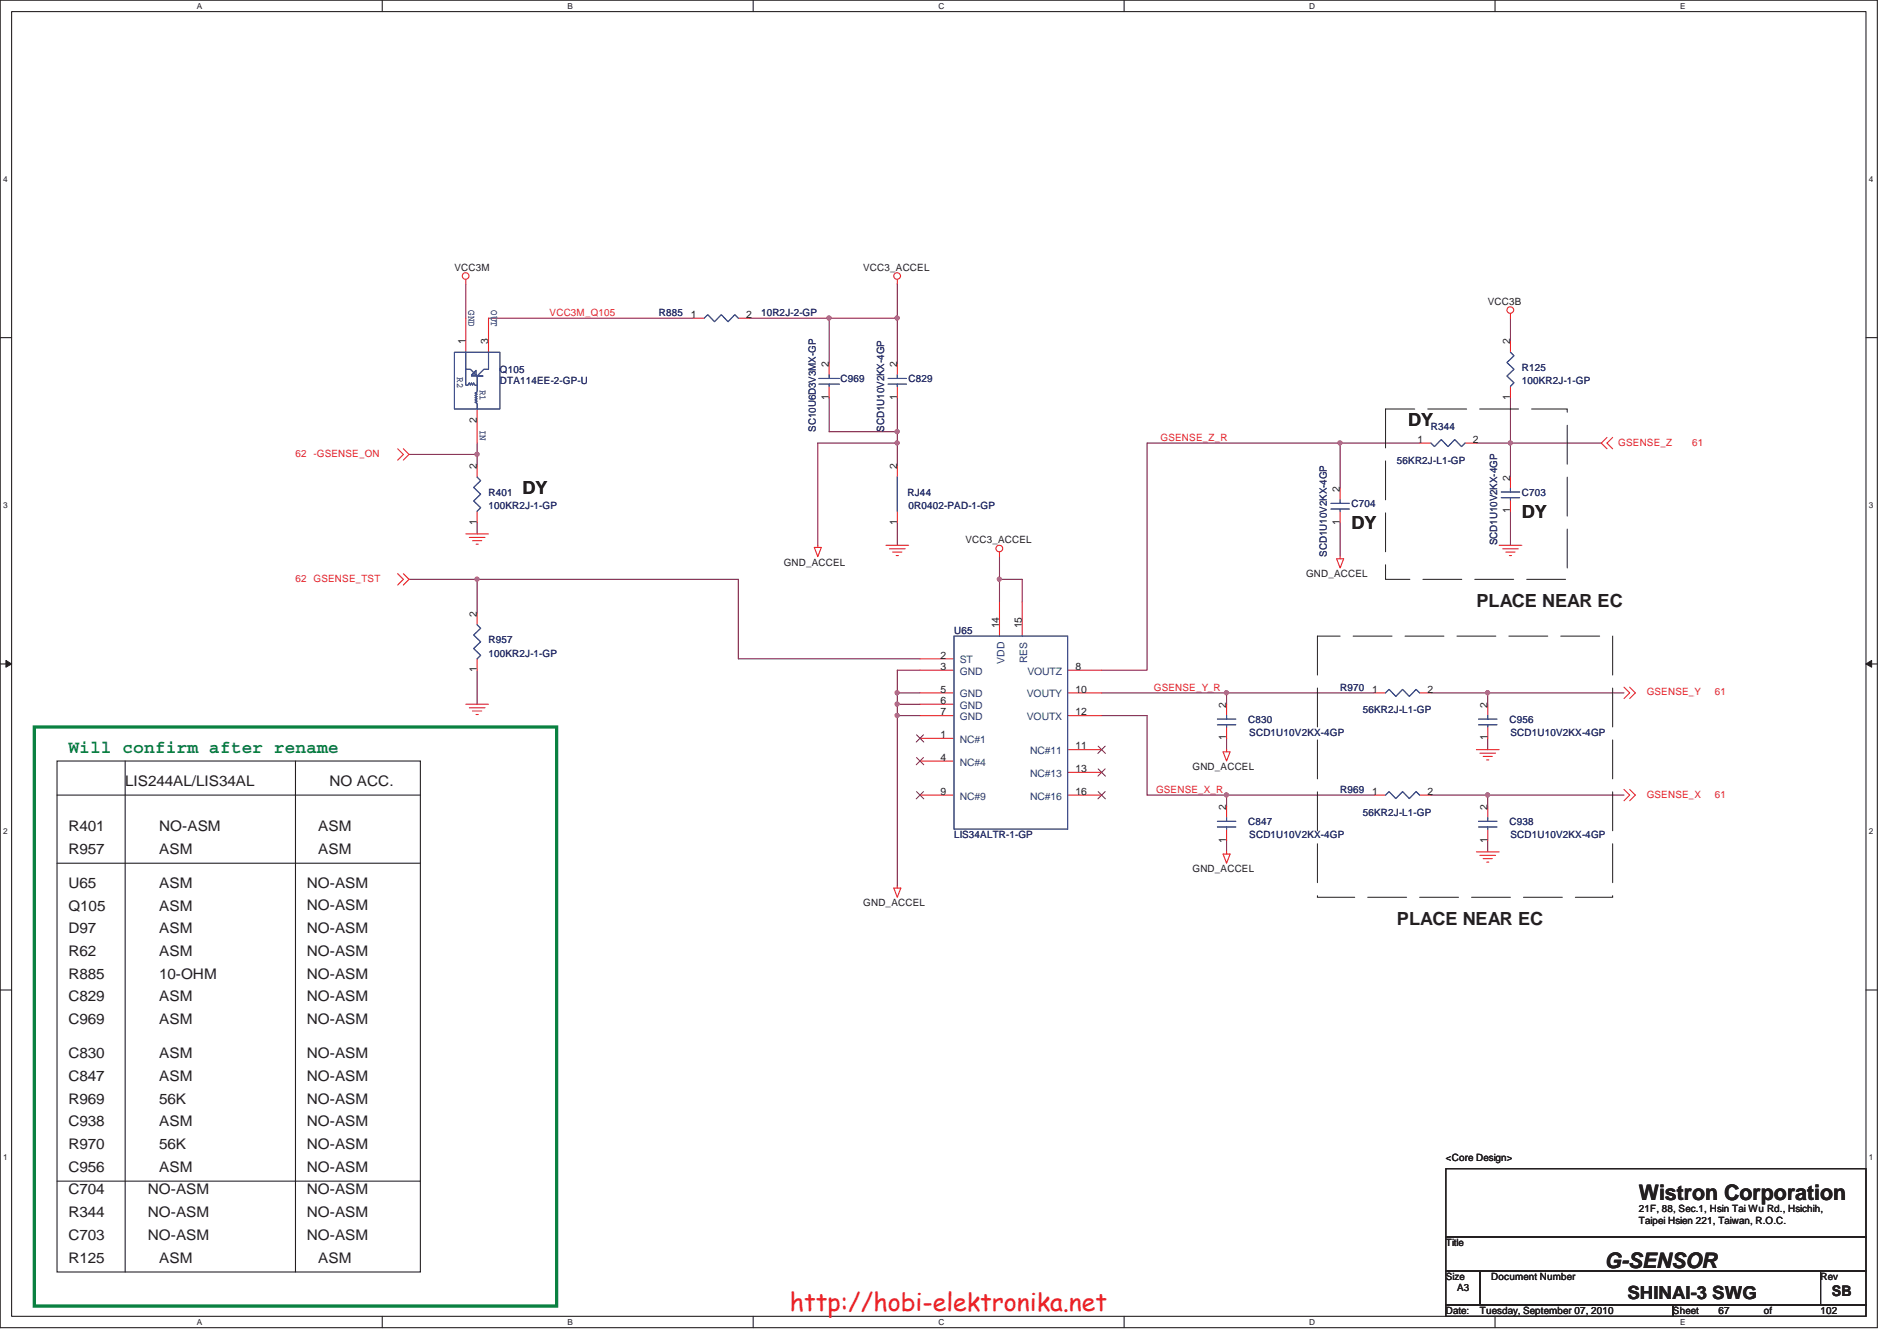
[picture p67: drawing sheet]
<svg xmlns="http://www.w3.org/2000/svg" width="297mm" height="210mm" viewBox="0 0 297 210" stroke-linecap="round" stroke-linejoin="round" font-family="sans-serif">
<defs><g id="words">
<text font-size="3.9" fill="#ed2024" x="123.7" y="205.2">http://hobi-elektronika.net</text>
<g font-size="3.3" fill="#231f20">
<text x="256.6" y="187.9">Wistron Corporation</text>
<text x="251.3" y="198.5">G-SENSOR</text>
</g>
<g font-size="2.8" fill="#231f20">
<text x="220.5" y="66.7">DY</text>
<text x="81.8" y="77.3">DY</text>
<text x="211.6" y="82.8">DY</text>
<text x="238.3" y="81.1">DY</text>
<text x="231.2" y="95.1">PLACE NEAR EC</text>
<text x="218.7" y="144.9">PLACE NEAR EC</text>
<text x="254.8" y="203.4">SHINAI-3 SWG</text>
</g>
<text font-size="2.8" fill="#0a8141" x="10.7" y="118">Will confirm after rename</text>
<g font-size="2.3" fill="#231f20">
<text x="19.6" y="123">LIS244AL/LIS34AL</text>
<text x="51.6" y="123">NO ACC.</text>
<text x="10.7" y="130.1">R401</text>
<text x="24.9" y="130.1">NO-ASM</text>
<text x="49.8" y="130.1">ASM</text>
<text x="10.7" y="133.7">R957</text>
<text x="24.9" y="133.7">ASM</text>
<text x="49.8" y="133.7">ASM</text>
<text x="10.7" y="139">U65</text>
<text x="10.7" y="142.6">Q105</text>
<text x="24.9" y="142.6">ASM</text>
<text x="24.9" y="139">ASM</text>
<text x="48" y="142.6">NO-ASM</text>
<text x="48" y="139">NO-ASM</text>
<text x="10.7" y="146.1">D97</text>
<text x="10.7" y="149.7">R62</text>
<text x="24.9" y="149.7">ASM</text>
<text x="24.9" y="146.1">ASM</text>
<text x="48" y="149.7">NO-ASM</text>
<text x="48" y="146.1">NO-ASM</text>
<text x="10.7" y="153.2">R885</text>
<text x="24.9" y="153.2">10-OHM</text>
<text x="48" y="153.2">NO-ASM</text>
<text x="10.7" y="156.8">C829</text>
<text x="10.7" y="160.4">C969</text>
<text x="24.9" y="160.4">ASM</text>
<text x="24.9" y="156.8">ASM</text>
<text x="48" y="160.4">NO-ASM</text>
<text x="48" y="156.8">NO-ASM</text>
<text x="10.7" y="165.7">C830</text>
<text x="24.9" y="165.7">ASM</text>
<text x="48" y="165.7">NO-ASM</text>
<text x="10.7" y="169.3">C847</text>
<text x="10.7" y="172.8">R969</text>
<text x="24.9" y="169.3">ASM</text>
<text x="24.9" y="172.8">56K</text>
<text x="48" y="172.8">NO-ASM</text>
<text x="48" y="169.2">NO-ASM</text>
<text x="10.7" y="176.4">C938</text>
<text x="10.7" y="179.9">R970</text>
<text x="24.9" y="176.4">ASM</text>
<text x="24.9" y="179.9">56K</text>
<text x="48" y="179.9">NO-ASM</text>
<text x="48" y="176.4">NO-ASM</text>
<text x="10.7" y="183.5">C956</text>
<text x="24.9" y="183.5">ASM</text>
<text x="48" y="183.5">NO-ASM</text>
<text x="10.7" y="187">C704</text>
<text x="10.7" y="190.6">R344</text>
<text x="23.2" y="190.6">NO-ASM</text>
<text x="23.2" y="187">NO-ASM</text>
<text x="48" y="190.6">NO-ASM</text>
<text x="48" y="187">NO-ASM</text>
<text x="10.7" y="194.1">C703</text>
<text x="10.7" y="197.7">R125</text>
<text x="23.2" y="194.1">NO-ASM</text>
<text x="24.9" y="197.7">ASM</text>
<text x="48" y="194.1">NO-ASM</text>
<text x="49.8" y="197.7">ASM</text>
<text x="286.8" y="202.9">SB</text>
</g>
<g font-size="1.6" fill="#231f20">
<text x="71.2" y="42.4">VCC3M</text>
<text x="135.2" y="42.4">VCC3_ACCEL</text>
<text x="233" y="47.7">VCC3B</text>
<text x="72.9" y="53.9" transform="rotate(-90 72.9 53.9)">1</text>
<text x="76.5" y="53.9" transform="rotate(-90 76.5 53.9)">3</text>
<text x="108.2" y="49.8">1</text>
<text x="116.8" y="49.8">2</text>
<text x="236.5" y="53.9" transform="rotate(-90 236.5 53.9)">2</text>
<text x="129.8" y="57.5" transform="rotate(-90 129.8 57.5)">2</text>
<text x="140.5" y="57.5" transform="rotate(-90 140.5 57.5)">2</text>
<text x="129.8" y="62.6" transform="rotate(-90 129.8 62.6)">1</text>
<text x="140.5" y="62.6" transform="rotate(-90 140.5 62.6)">1</text>
<text x="236.5" y="62.6" transform="rotate(-90 236.5 62.6)">1</text>
<text x="74.7" y="66.2" transform="rotate(-90 74.7 66.2)">2</text>
<text x="222" y="69.3">1</text>
<text x="230.6" y="69.3">2</text>
<text x="74.7" y="73.5" transform="rotate(-90 74.7 73.5)">2</text>
<text x="140.5" y="73.5" transform="rotate(-90 140.5 73.5)">2</text>
<text x="209.8" y="77" transform="rotate(-90 209.8 77)">2</text>
<text x="236.5" y="75.3" transform="rotate(-90 236.5 75.3)">2</text>
<text x="74.7" y="82.2" transform="rotate(-90 74.7 82.2)">1</text>
<text x="140.5" y="82.2" transform="rotate(-90 140.5 82.2)">1</text>
<text x="209.8" y="82.2" transform="rotate(-90 209.8 82.2)">1</text>
<text x="236.5" y="80.4" transform="rotate(-90 236.5 80.4)">1</text>
<text x="122.7" y="88.6">GND_ACCEL</text>
<text x="151.2" y="85">VCC3_ACCEL</text>
<text x="204.5" y="90.4">GND_ACCEL</text>
<text x="74.7" y="96.6" transform="rotate(-90 74.7 96.6)">2</text>
<text x="156.5" y="98.4" transform="rotate(-90 156.5 98.4)">14</text>
<text x="160" y="98.4" transform="rotate(-90 160 98.4)">15</text>
<text x="74.7" y="105.3" transform="rotate(-90 74.7 105.3)">1</text>
<text x="147.3" y="103.1">2</text>
<text x="147.3" y="104.9">3</text>
<text x="168.4" y="104.9">8</text>
<text x="147.3" y="108.5">5</text>
<text x="147.3" y="110.2">6</text>
<text x="147.3" y="112">7</text>
<text x="168.4" y="108.5">10</text>
<text x="168.4" y="112">12</text>
<text x="192" y="110.8" transform="rotate(-90 192 110.8)">2</text>
<text x="214.8" y="108.5">1</text>
<text x="223.5" y="108.5">2</text>
<text x="232.9" y="110.8" transform="rotate(-90 232.9 110.8)">2</text>
<text x="147.3" y="115.6">1</text>
<text x="147.3" y="119.1">4</text>
<text x="168.4" y="117.3">11</text>
<text x="192" y="115.9" transform="rotate(-90 192 115.9)">1</text>
<text x="232.9" y="115.9" transform="rotate(-90 232.9 115.9)">1</text>
<text x="147.3" y="124.5">9</text>
<text x="168.4" y="124.5">16</text>
<text x="168.4" y="120.9">13</text>
<text x="186.7" y="120.6">GND_ACCEL</text>
<text x="214.8" y="124.5">1</text>
<text x="223.5" y="124.5">2</text>
<text x="192" y="131.9" transform="rotate(-90 192 131.9)">1</text>
<text x="192" y="126.8" transform="rotate(-90 192 126.8)">2</text>
<text x="232.9" y="131.9" transform="rotate(-90 232.9 131.9)">1</text>
<text x="232.9" y="126.8" transform="rotate(-90 232.9 126.8)">2</text>
<text x="186.7" y="136.6">GND_ACCEL</text>
<text x="135.2" y="141.9">GND_ACCEL</text>
<text x="226.4" y="181.8">&lt;Core Design&gt;</text>
<text x="256.6" y="189.8">21F, 88, Sec.1, Hsin Tai Wu Rd., Hsichih,</text>
<text x="256.6" y="191.6">Taipei Hsien 221, Taiwan, R.O.C.</text>
<text x="226.4" y="195.1">Title</text>
<text x="226.4" y="200.4">Size</text>
<text x="228.2" y="202.2">A3</text>
<text x="233.5" y="200.4">Document Number</text>
<text x="285.1" y="200.4">Rev</text>
<text x="226.4" y="205.8">Date:</text>
<text x="231.7" y="205.8">Tuesday, September 07, 2010</text>
<text x="262" y="205.8">Sheet</text>
<text x="269.1" y="205.8">67</text>
<text x="276.2" y="205.8">of</text>
<text x="285.1" y="205.8">102</text>
</g>
<g font-size="1.6" fill="#3a53a4">
<text x="73.4" y="48.6" transform="rotate(90 73.4 48.6)">GND</text>
<text x="76.9" y="48.6" transform="rotate(90 76.9 48.6)">OUT</text>
<text x="71.6" y="59.1" transform="rotate(90 71.6 59.1)">R2</text>
<text x="75.1" y="61" transform="rotate(90 75.1 61)">R1</text>
<text x="75.1" y="67.3" transform="rotate(90 75.1 67.3)">IN</text>
</g>
<g font-size="1.6" fill="#ec2426">
<text x="86.1" y="49.5">VCC3M_Q105</text>
<text x="46.3" y="71.5">62 -GSENSE_ON</text>
<text x="181.7" y="69">GSENSE_Z_R</text>
<text x="253.4" y="69.8">GSENSE_Z</text>
<text x="265" y="69.8">61</text>
<text x="46.3" y="91.1">62 GSENSE_TST</text>
<text x="180.7" y="108.2">GSENSE_Y_R</text>
<text x="257.8" y="108.9">GSENSE_Y</text>
<text x="268.5" y="108.9">61</text>
<text x="181" y="124.2">GSENSE_X_R</text>
<text x="257.8" y="124.9">GSENSE_X</text>
<text x="268.5" y="124.9">61</text>
</g>
<g font-size="1.6" fill="#2d2d72">
<text x="103.2" y="49.5">R885</text>
<text x="119.2" y="49.5">10R2J-2-GP</text>
<text x="78.3" y="58.4">Q105</text>
<text x="131.6" y="59.8">C969</text>
<text x="142.3" y="59.8">C829</text>
<text x="238.3" y="58">R125</text>
<text x="78.3" y="60.2">DTA114EE-2-GP-U</text>
<text x="238.3" y="60.2">100KR2J-1-GP</text>
<text x="127.8" y="67.6" transform="rotate(-90 127.8 67.6)">SC10U6D3V3MX-GP</text>
<text x="138.4" y="67.6" transform="rotate(-90 138.4 67.6)">SCD1U10V2KX-4GP</text>
<text x="224.1" y="67.3">R344</text>
<text x="76.5" y="77.6">R401</text>
<text x="142.1" y="77.6">RJ44</text>
<text x="218.7" y="72.6">56KR2J-L1-GP</text>
<text x="238.3" y="77.6">C703</text>
<text x="76.5" y="79.7">100KR2J-1-GP</text>
<text x="142.3" y="79.7">0R0402-PAD-1-GP</text>
<text x="211.6" y="79.4">C704</text>
<text x="207.8" y="87.2" transform="rotate(-90 207.8 87.2)">SCD1U10V2KX-4GP</text>
<text x="234.4" y="85.4" transform="rotate(-90 234.4 85.4)">SCD1U10V2KX-4GP</text>
<text x="76.5" y="100.7">R957</text>
<text x="149.4" y="99.3">U65</text>
<text x="76.5" y="102.8">100KR2J-1-GP</text>
<text x="195.4" y="113.2">C830</text>
<text x="209.8" y="108.2">R970</text>
<text x="213.4" y="111.7">56KR2J-L1-GP</text>
<text x="236.3" y="113.2">C956</text>
<text x="195.6" y="115.3">SCD1U10V2KX-4GP</text>
<text x="236.5" y="115.3">SCD1U10V2KX-4GP</text>
<text x="209.8" y="124.2">R969</text>
<text x="149.4" y="131.3">LIS34ALTR-1-GP</text>
<text x="195.4" y="129.2">C847</text>
<text x="195.6" y="131.3">SCD1U10V2KX-4GP</text>
<text x="213.4" y="127.7">56KR2J-L1-GP</text>
<text x="236.3" y="129.2">C938</text>
<text x="236.5" y="131.3">SCD1U10V2KX-4GP</text>
</g>
<g font-size="1.6" fill="#1d437e">
<text x="150.3" y="103.9">ST</text>
<text x="150.3" y="105.7">GND</text>
<text x="157.3" y="104" transform="rotate(-90 157.3 104)">VDD</text>
<text x="160.8" y="103.9" transform="rotate(-90 160.8 103.9)">RES</text>
<text x="160.9" y="105.7">VOUTZ</text>
<text x="150.3" y="109.2">GND</text>
<text x="150.3" y="111">GND</text>
<text x="150.3" y="112.8">GND</text>
<text x="160.8" y="109.2">VOUTY</text>
<text x="160.8" y="112.8">VOUTX</text>
<text x="150.3" y="116.3">NC#1</text>
<text x="150.3" y="119.9">NC#4</text>
<text x="161.3" y="118.1">NC#11</text>
<text x="150.3" y="125.2">NC#9</text>
<text x="161.3" y="125.2">NC#16</text>
<text x="161.3" y="121.7">NC#13</text>
</g>
<g font-size="1.3" fill="#231f20">
<text x="30.8" y="1.4">A</text>
<text x="88.9" y="1.4">B</text>
<text x="146.9" y="1.4">C</text>
<text x="205" y="1.4">D</text>
<text x="263.1" y="1.4">E</text>
<text x=".5" y="28.5">4</text>
<text x="292.6" y="28.5">4</text>
<text x=".5" y="79.5">3</text>
<text x="292.6" y="79.5">3</text>
<text x=".5" y="130.6">2</text>
<text x="292.6" y="130.6">2</text>
<text x=".5" y="181.7">1</text>
<text x="292.6" y="181.7">1</text>
<text x="30.8" y="207.4">A</text>
<text x="88.9" y="207.4">B</text>
<text x="146.9" y="207.4">C</text>
<text x="205" y="207.4">D</text>
<text x="263.1" y="207.4">E</text>
</g>
</g></defs>
<path d="M0 0h294v207.9h-294zM1.8 1.8h290.4v204.3h-290.4z" fill="none" stroke="#231f20" stroke-width=".17"/>
<g fill="#fff">
<path d="M30.8 .2h.8v1.4h-.8z"/>
<path d="M30.8 206.3h.8v1.4h-.8z"/>
</g>
<path d="M59.9 0v1.8M59.9 206.1v1.8" fill="none" stroke="#231f20" stroke-width=".17"/>
<g fill="#fff">
<path d="M88.9 .2h.8v1.4h-.8z"/>
<path d="M88.9 206.3h.8v1.4h-.8z"/>
</g>
<path d="M117.9 0v1.8M117.9 206.1v1.8" fill="none" stroke="#231f20" stroke-width=".17"/>
<g fill="#fff">
<path d="M146.9 .2h.9v1.4h-.9z"/>
<path d="M146.9 206.3h.9v1.4h-.9z"/>
</g>
<path d="M176 0v1.8M176 206.1v1.8" fill="none" stroke="#231f20" stroke-width=".17"/>
<g fill="#fff">
<path d="M205 .2h.9v1.4h-.9z"/>
<path d="M205 206.3h.9v1.4h-.9z"/>
</g>
<path d="M234.1 0v1.8M234.1 206.1v1.8" fill="none" stroke="#231f20" stroke-width=".17"/>
<g fill="#fff">
<path d="M263.1 .2h.8v1.4h-.8z"/>
<path d="M263.1 206.3h.8v1.4h-.8z"/>
<path d="M.5 27.3h.7v1.4h-.7z"/>
<path d="M292.6 27.3h.7v1.4h-.7z"/>
<path d="M.5 78.4h.7v1.4h-.7z"/>
<path d="M292.6 78.4h.7v1.4h-.7z"/>
</g>
<path d="M0 52.9h1.8M292.2 52.9h1.8" fill="none" stroke="#231f20" stroke-width=".17"/>
<g fill="#fff">
<path d="M.5 129.5h.7v1.4h-.7z"/>
<path d="M292.6 129.5h.7v1.4h-.7z"/>
</g>
<path d="M0 104h1.8M292.2 104h1.8" fill="none" stroke="#231f20" stroke-width=".17"/>
<path d="M.9 103.4l.9 .6-.9 .5z" fill="#231f20"/>
<path d="M.9 103.4l.9 .6-.9 .5z" fill="none" stroke="#231f20" stroke-width=".16"/>
<path d="M292.2 104l.9-.6v1.1z" fill="#231f20"/>
<path d="M292.2 104l.9-.6v1.1z" fill="none" stroke="#231f20" stroke-width=".16"/>
<g fill="#fff">
<path d="M.5 180.5h.7v1.4h-.7z"/>
<path d="M292.6 180.5h.7v1.4h-.7z"/>
</g>
<path d="M0 155h1.8M292.2 155h1.8" fill="none" stroke="#231f20" stroke-width=".17"/>
<path d="M140.5 108.5v1.8" fill="none" stroke="#7f1542" stroke-width=".17"/>
<circle cx="140.5" cy="108.5" r=".32" fill="#b8529f"/>
<circle cx="140.5" cy="108.5" r=".32" fill="none" stroke="#b8529f" stroke-width=".17"/>
<path d="M140.5 110.3h3.6M140.5 104.9h3.6M140.5 112.1h3.6" fill="none" stroke="#7f1542" stroke-width=".17"/>
<circle cx="140.5" cy="112" r=".32" fill="#b8529f"/>
<circle cx="140.5" cy="112" r=".32" fill="none" stroke="#b8529f" stroke-width=".17"/>
<path d="M64 71.2h10.7" fill="none" stroke="#7f1542" stroke-width=".17"/>
<circle cx="74.7" cy="71.1" r=".32" fill="#b8529f"/>
<circle cx="74.7" cy="71.1" r=".32" fill="none" stroke="#b8529f" stroke-width=".17"/>
<path d="M72.9 44.5v5.3M74.7 69.4v3.5M129.8 62.3v5.3h10.7v-5.3M74.7 81.8v1.8M156.5 94.3v-3.6h3.6v3.6" fill="none" stroke="#7f1542" stroke-width=".17"/>
<circle cx="156.5" cy="90.7" r=".32" fill="#b8529f"/>
<circle cx="156.5" cy="90.7" r=".32" fill="none" stroke="#b8529f" stroke-width=".17"/>
<path d="M140.5 49.8v7.1" fill="none" stroke="#7f1542" stroke-width=".17"/>
<circle cx="140.5" cy="49.8" r=".32" fill="#b8529f"/>
<circle cx="140.5" cy="49.8" r=".32" fill="none" stroke="#b8529f" stroke-width=".17"/>
<path d="M115.6 103.2h28.5M140.5 110.3v1.8" fill="none" stroke="#7f1542" stroke-width=".17"/>
<circle cx="140.5" cy="110.2" r=".32" fill="#b8529f"/>
<circle cx="140.5" cy="110.2" r=".32" fill="none" stroke="#b8529f" stroke-width=".17"/>
<path d="M76.5 49.8h32M117.4 49.8h12.4v7.1" fill="none" stroke="#7f1542" stroke-width=".17"/>
<circle cx="129.8" cy="49.8" r=".32" fill="#b8529f"/>
<circle cx="129.8" cy="49.8" r=".32" fill="none" stroke="#b8529f" stroke-width=".17"/>
<path d="M115.6 90.7h-40.9v5.4" fill="none" stroke="#7f1542" stroke-width=".17"/>
<circle cx="74.7" cy="90.7" r=".32" fill="#b8529f"/>
<circle cx="74.7" cy="90.7" r=".32" fill="none" stroke="#b8529f" stroke-width=".17"/>
<path d="M129.8 49.8h10.7M140.5 69.4v3.5M64 90.7h10.7M156.5 87.2v3.5M74.7 104.9v5.4" fill="none" stroke="#7f1542" stroke-width=".17"/>
<circle cx="140.5" cy="69.4" r=".32" fill="#b8529f"/>
<circle cx="140.5" cy="69.4" r=".32" fill="none" stroke="#b8529f" stroke-width=".17"/>
<path d="M140.5 67.6v1.8h-12.4v16M140.5 81.8v3.6" fill="none" stroke="#7f1542" stroke-width=".17"/>
<circle cx="140.5" cy="67.6" r=".32" fill="#b8529f"/>
<circle cx="140.5" cy="67.6" r=".32" fill="none" stroke="#b8529f" stroke-width=".17"/>
<path d="M140.5 44.5v5.3M231.2 69.4h5.3v5.3M115.6 90.7v12.5M140.5 112.1v26.6" fill="none" stroke="#7f1542" stroke-width=".17"/>
<circle cx="236.5" cy="69.4" r=".32" fill="#b8529f"/>
<circle cx="236.5" cy="69.4" r=".32" fill="none" stroke="#b8529f" stroke-width=".17"/>
<path d="M236.5 49.8v3.6M236.5 62.3v7.1h14.2M236.5 80v5.4M192.1 115.6v1.8M192.1 108.5h23.1M224.1 108.5h8.9M192.1 124.5v1.8M254.3 124.5h-30.2" fill="none" stroke="#7f1542" stroke-width=".17"/>
<circle cx="232.9" cy="124.5" r=".32" fill="#b8529f"/>
<circle cx="232.9" cy="124.5" r=".32" fill="none" stroke="#b8529f" stroke-width=".17"/>
<path d="M254.3 108.5h-21.3v1.8M192.1 131.6v1.8M233 131.6v1.8" fill="none" stroke="#7f1542" stroke-width=".17"/>
<circle cx="232.9" cy="108.5" r=".32" fill="#b8529f"/>
<circle cx="232.9" cy="108.5" r=".32" fill="none" stroke="#b8529f" stroke-width=".17"/>
<path d="M172.5 108.5h19.6v1.8M233 115.6v1.8M179.6 124.5h12.5M233 124.5v1.8" fill="none" stroke="#7f1542" stroke-width=".17"/>
<circle cx="192" cy="108.5" r=".32" fill="#b8529f"/>
<circle cx="192" cy="108.5" r=".32" fill="none" stroke="#b8529f" stroke-width=".17"/>
<path d="M192.1 124.5h23.1" fill="none" stroke="#7f1542" stroke-width=".17"/>
<circle cx="192" cy="124.5" r=".32" fill="#b8529f"/>
<circle cx="192" cy="124.5" r=".32" fill="none" stroke="#b8529f" stroke-width=".17"/>
<path d="M222.3 69.4h-12.5v7.1M209.8 81.8v5.4M140.5 104.9v3.6h3.6" fill="none" stroke="#7f1542" stroke-width=".17"/>
<circle cx="209.8" cy="69.4" r=".32" fill="#b8529f"/>
<circle cx="209.8" cy="69.4" r=".32" fill="none" stroke="#b8529f" stroke-width=".17"/>
<path d="M209.8 69.4h-30.2v35.5h-7.1M172.5 112.1h7.1v12.4" fill="none" stroke="#7f1542" stroke-width=".17"/>
<g fill="none" stroke="#ec2426" stroke-width=".17">
<path d="M72.9 49.8v5.4M72.9 43.8v.7M76.5 49.8v5.4M108.5 49.8h1.8M115.6 49.8h1.8M129.8 56.9v1.8M140.5 43.8v.7M140.5 56.9v1.8M236.5 49.1v.7M236.5 53.4v1.8M62.3 70.3l.9 .9-.9 .8M63.2 70.3l.8 .9-.8 .8"/>
<path d="M74.7 64v5.4M74.7 72.9v1.8M129.8 60.5v1.8M140.5 60.5v1.8M140.5 72.9v1.8M209.8 76.5v1.8M222.3 69.4h1.8M229.4 69.4h1.8M236.5 60.5v1.8M236.5 74.7v1.8M236.5 78.3v1.7M251.6 68.5l-.9 .9 .9 .9"/>
<path d="M252.5 68.5l-.9 .9 .9 .9M62.3 89.8l.9 .9-.9 .9M63.2 89.8l.8 .9-.8 .9M72.9 83.6h3.6M73.5 84.2h2.4M74 84.7h1.4M74.5 85.2h.4M74.7 80v1.8M74.7 96.1v1.7M127.5 85.7h1.1l-.5 1.5zM128.1 85.4v.3M138.7 85.4h3.6"/>
<path d="M139.3 85.9h2.4M139.8 86.4h1.4M140.3 87h.4M140.5 80v1.8M156.5 86.4v.8M156.5 94.3v5.3M160.1 94.3v5.3M209.3 87.5h1.1l-.6 1.4zM209.8 80v1.8M209.8 87.2v.3M234.7 85.4h3.6M235.3 85.9h2.4"/>
<path d="M235.8 86.4h1.4M236.3 87h.4M72.9 110.3h3.6M73.5 110.8h2.4M74 111.3h1.4M74.5 111.9h.4M74.7 103.2v1.7M144.1 110.3h5.3M144.1 103.2h5.3M144.1 104.9h5.3M144.1 108.5h5.3M144.1 112.1h5.3"/>
<path d="M144.1 115.6h5.3M144.1 119.2h5.3M167.2 117.4h5.3M167.2 104.9h5.3M167.2 108.5h5.3M167.2 112.1h5.3M191.5 117.7h1.1l-.5 1.5zM192.1 110.3v1.8M192.1 113.8v1.8M192.1 117.4v.3M215.2 108.5h1.8M222.3 108.5h1.8"/>
<path d="M231.2 117.4h3.5M231.7 117.9h2.5M232.2 118.4h1.5M232.8 119h.3M233 110.3v1.8M233 113.8v1.8M254.3 107.6l.9 .9-.9 .9M255.2 107.6l.9 .9-.9 .9M140 139.1h1.1l-.6 1.4zM140.5 138.7v.4M144.1 124.5h5.3M167.2 124.5h5.3"/>
<path d="M167.2 120.9h5.3M191.5 133.7h1.1l-.5 1.5zM192.1 126.3v1.8M192.1 129.8v1.8M192.1 133.4v.3M215.2 124.5h1.8M222.3 124.5h1.8M231.2 133.4h3.5M231.7 133.9h2.5M232.2 134.4h1.5M232.8 135h.3M233 126.3v1.8"/>
<path d="M233 129.8v1.8M254.3 123.6l.9 .9-.9 .9M255.2 123.6l.9 .9-.9 .9"/>
<circle cx="72.9" cy="43.2" r=".52"/>
<circle cx="140.5" cy="43.2" r=".52"/>
<circle cx="236.5" cy="48.5" r=".52"/>
<circle cx="156.5" cy="85.9" r=".52"/>
</g>
<g fill="none" stroke="#231f20" stroke-width=".17">
<path d="M8.9 119.2h56.9v80h-56.9zM19.6 119.2v80M46.3 119.2v80M8.9 135.2h56.9M8.9 124.5h56.9M8.9 185h56.9M226.4 183h65.8v10.7h-65.8zM226.4 193.7h65.8v5.3h-65.8zM226.4 199h5.3v5.3h-5.3zM231.7 199h53.4v5.3h-53.4zM285.1 199h7.1v5.3h-7.1zM226.4 204.3h35.6v1.8h-35.6z"/>
<path d="M262 204.3h30.2v1.8h-30.2z"/>
</g>
<path d="M217 64h28.4v26.7h-28.4zM206.3 99.6h46.2v40.9h-46.2z" fill="none" stroke="#231f20" stroke-width=".16" stroke-dasharray="6.1 2"/>
<path d="M5.4 113.8h81.8v90.7h-81.8z" fill="none" stroke="#0a8141" stroke-width=".51"/>
<g fill="none" stroke="#3a53a4" stroke-width=".17">
<path d="M71.2 55.2h7.1v8.8h-7.1zM72.9 55.2v2.6h.8l1 1.1 1.1-1.1h.7v-2.6M72.9 57.8v2.5h.4l.2-.4 .2 .4 .1-.4 .2 .4 .2-.4 .2 .4h.3M73.8 58.9h1.8h-.9v2.5l-.3 .1 .3 .2-.3 .2 .3 .2-.3 .2 .3 .1-.3 .2 .3 .2-.3 .2 .3 .2v.8M73.8 58.7l.7-.7v.7zM110.3 49.8l.5-.5 1.1 1.1 1-1.1 1.1 1.1 1.1-1.1 .5 .5M128.2 59.3h3.2M129.8 58.7v.6M139.1 59.3h2.8M140.5 58.7v.6M236.5 55.2l.6 .5-1.1 1.1 1.1 1-1.1 1.1 1.1 1-.6 .6M74.7 74.7l.6 .6-1.1 1 1.1 1.1-1.1 1 1.1 1.1-.6 .5"/>
<path d="M128.2 60.2h3.2M129.8 60.2v.3M139.1 60.2h2.8M140.5 60.2v.3M140.5 74.7v5.3M208.4 78.8h2.9M208.4 79.7h2.9M209.8 78.3v.5M209.8 79.7v.3M224.1 69.4l.5 .5 1.1-1.1 1 1.1 1.1-1.1 1.1 1.1 .5-.5M235.1 77h2.9M235.1 77.9h2.9"/>
<path d="M236.5 76.5v.5M236.5 77.9v.4M74.7 97.8l.6 .6-1.1 1 1.1 1.1-1.1 1.1 1.1 1-.6 .6M149.4 99.6h17.8v30.2h-17.8zM190.6 112.6h2.9M190.6 113.5h2.9M192.1 112.1v.5M192.1 113.5v.3M217 108.5l.5-.6 1.1 1.1 1-1.1 1.1 1.1 1-1.1 .6 .6M231.5 112.6h2.9M231.5 113.5h2.9M233 112.1v.5"/>
<path d="M233 113.5v.3M190.6 128.6h2.9M190.6 129.5h2.9M192.1 128.1v.5M192.1 129.5v.3M217 124.5l.5-.6 1.1 1.1 1-1.1 1.1 1.1 1-1.1 .6 .6M231.5 128.6h2.9M231.5 129.5h2.9M233 128.1v.5M233 129.5v.3"/>
</g>
<path d="M143.5 115.1l1.1 1.1M143.5 118.6l1.1 1.2M144.6 115.1l-1.1 1.1M144.6 118.6l-1.1 1.2M172 116.8l1.1 1.2M173.1 116.8l-1.2 1.2M143.5 123.9l1.1 1.2M144.6 123.9l-1.1 1.2M172 123.9l1.1 1.2M172 120.4l1.1 1.1M173.1 123.9l-1.2 1.2M173.1 120.4l-1.2 1.1" fill="none" stroke="#7f431c" stroke-width=".16"/>
<circle cx="140.5" cy="108.5" r=".32" fill="#b8529f"/>
<circle cx="140.5" cy="108.5" r=".32" fill="none" stroke="#b8529f" stroke-width=".17"/>
<circle cx="140.5" cy="112" r=".32" fill="#b8529f"/>
<circle cx="140.5" cy="112" r=".32" fill="none" stroke="#b8529f" stroke-width=".17"/>
<circle cx="74.7" cy="71.1" r=".32" fill="#b8529f"/>
<circle cx="74.7" cy="71.1" r=".32" fill="none" stroke="#b8529f" stroke-width=".17"/>
<circle cx="156.5" cy="90.7" r=".32" fill="#b8529f"/>
<circle cx="156.5" cy="90.7" r=".32" fill="none" stroke="#b8529f" stroke-width=".17"/>
<circle cx="140.5" cy="49.8" r=".32" fill="#b8529f"/>
<circle cx="140.5" cy="49.8" r=".32" fill="none" stroke="#b8529f" stroke-width=".17"/>
<circle cx="140.5" cy="110.2" r=".32" fill="#b8529f"/>
<circle cx="140.5" cy="110.2" r=".32" fill="none" stroke="#b8529f" stroke-width=".17"/>
<circle cx="129.8" cy="49.8" r=".32" fill="#b8529f"/>
<circle cx="129.8" cy="49.8" r=".32" fill="none" stroke="#b8529f" stroke-width=".17"/>
<circle cx="74.7" cy="90.7" r=".32" fill="#b8529f"/>
<circle cx="74.7" cy="90.7" r=".32" fill="none" stroke="#b8529f" stroke-width=".17"/>
<circle cx="140.5" cy="69.4" r=".32" fill="#b8529f"/>
<circle cx="140.5" cy="69.4" r=".32" fill="none" stroke="#b8529f" stroke-width=".17"/>
<circle cx="140.5" cy="67.6" r=".32" fill="#b8529f"/>
<circle cx="140.5" cy="67.6" r=".32" fill="none" stroke="#b8529f" stroke-width=".17"/>
<circle cx="236.5" cy="69.4" r=".32" fill="#b8529f"/>
<circle cx="236.5" cy="69.4" r=".32" fill="none" stroke="#b8529f" stroke-width=".17"/>
<circle cx="232.9" cy="124.5" r=".32" fill="#b8529f"/>
<circle cx="232.9" cy="124.5" r=".32" fill="none" stroke="#b8529f" stroke-width=".17"/>
<circle cx="232.9" cy="108.5" r=".32" fill="#b8529f"/>
<circle cx="232.9" cy="108.5" r=".32" fill="none" stroke="#b8529f" stroke-width=".17"/>
<circle cx="192" cy="108.5" r=".32" fill="#b8529f"/>
<circle cx="192" cy="108.5" r=".32" fill="none" stroke="#b8529f" stroke-width=".17"/>
<circle cx="192" cy="124.5" r=".32" fill="#b8529f"/>
<circle cx="192" cy="124.5" r=".32" fill="none" stroke="#b8529f" stroke-width=".17"/>
<circle cx="209.8" cy="69.4" r=".32" fill="#b8529f"/>
<circle cx="209.8" cy="69.4" r=".32" fill="none" stroke="#b8529f" stroke-width=".17"/>
<use href="#words"/>
</svg>
